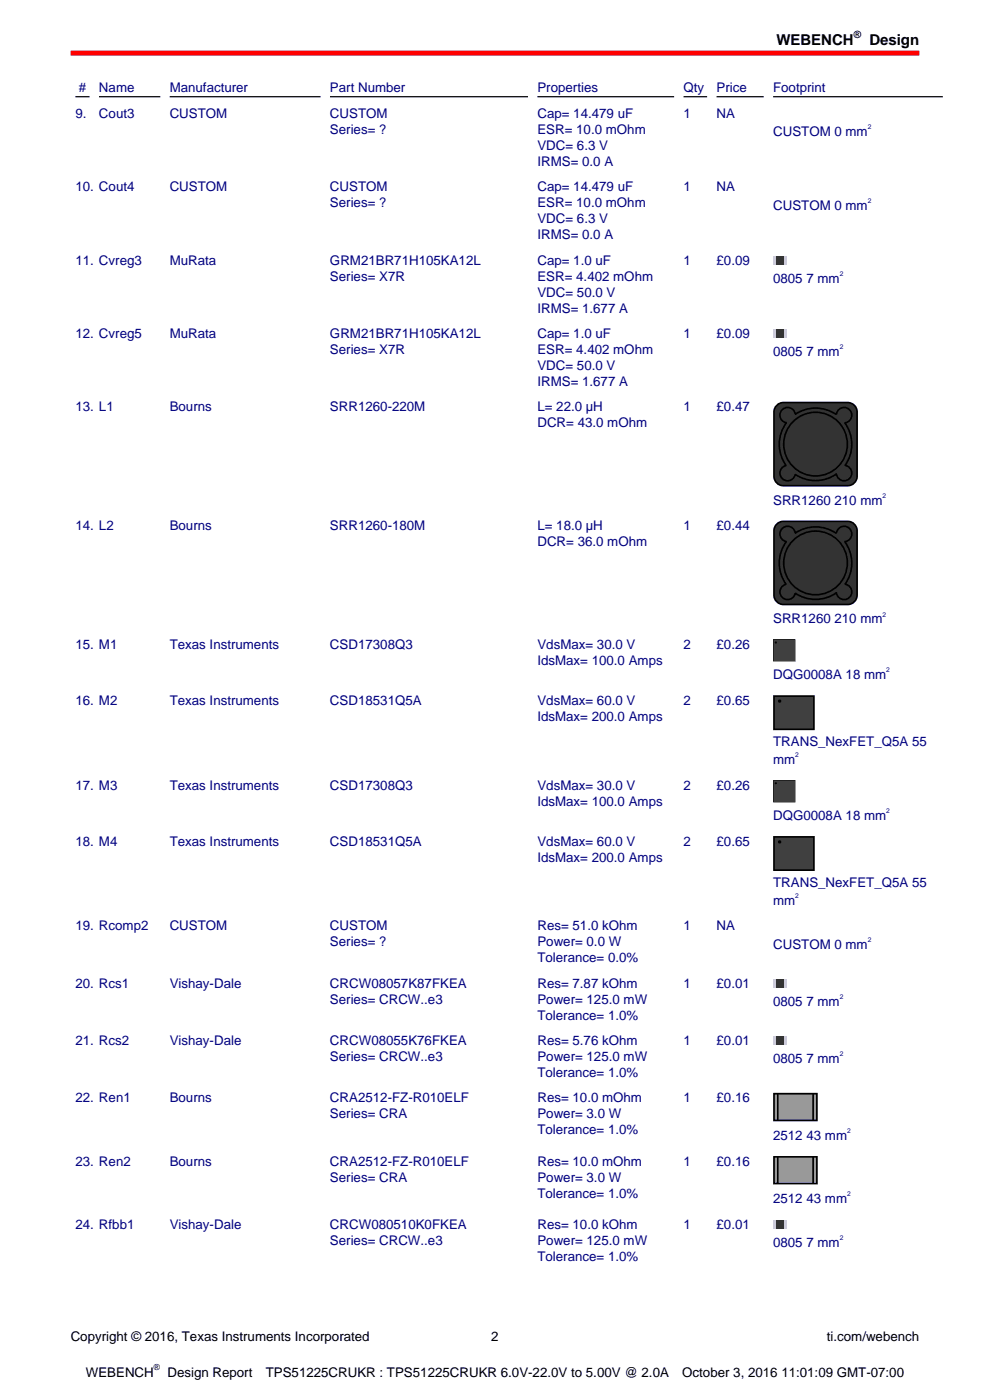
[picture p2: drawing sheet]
<svg xmlns="http://www.w3.org/2000/svg" width="210mm" height="297mm" viewBox="0 0 210 297" stroke-linecap="round" stroke-linejoin="round" font-family="sans-serif">
<defs><g id="words">
<g font-size="3.2">
<text x="164.7" y="9.6">WEBENCH</text>
<text x="184.4" y="9.6">Design</text>
</g>
<g font-size="2.8" fill="#000080">
<text x="16.7" y="19.4">#</text>
<text x="21" y="19.4">Name</text>
<text x="36" y="19.4">Manufacturer</text>
<text x="70" y="19.4">Part Number</text>
<text x="114" y="19.4">Properties</text>
<text x="145" y="19.4">Qty</text>
<text x="152" y="19.4">Price</text>
<text x="164" y="19.4">Footprint</text>
<text x="16" y="25.1">9.</text>
<text x="21" y="25.1">Cout3</text>
<text x="36" y="25.1">CUSTOM</text>
<text x="70" y="25.1">CUSTOM</text>
<text x="70" y="28.5">Series= ?</text>
<text x="114" y="25.1">Cap= 14.479 uF</text>
<text x="114" y="28.5">ESR= 10.0 mOhm</text>
<text x="145" y="25.1">1</text>
<text x="152" y="25.1">NA</text>
<text x="164" y="28.9">CUSTOM 0 mm</text>
<text x="114" y="31.8">VDC= 6.3 V</text>
<text x="114" y="35.2">IRMS= 0.0 A</text>
<text x="16" y="40.6">10. Cout4</text>
<text x="36" y="40.6">CUSTOM</text>
<text x="70" y="40.6">CUSTOM</text>
<text x="114" y="40.6">Cap= 14.479 uF</text>
<text x="145" y="40.6">1</text>
<text x="152" y="40.6">NA</text>
<text x="70" y="44">Series= ?</text>
<text x="114" y="44">ESR= 10.0 mOhm</text>
<text x="114" y="47.4">VDC= 6.3 V</text>
<text x="164" y="44.5">CUSTOM 0 mm</text>
<text x="114" y="50.8">IRMS= 0.0 A</text>
<text x="16" y="56.2">11. Cvreg3</text>
<text x="36" y="56.2">MuRata</text>
<text x="70" y="56.2">GRM21BR71H105KA12L</text>
<text x="70" y="59.5">Series= X7R</text>
<text x="114" y="56.2">Cap= 1.0 uF</text>
<text x="114" y="59.5">ESR= 4.402 mOhm</text>
<text x="145" y="56.2">1</text>
<text x="152" y="56.2">£0.09</text>
<text x="114" y="62.9">VDC= 50.0 V</text>
<text x="164" y="60">0805 7 mm</text>
<text x="16" y="71.7">12. Cvreg5</text>
<text x="36" y="71.7">MuRata</text>
<text x="70" y="71.7">GRM21BR71H105KA12L</text>
<text x="114" y="66.3">IRMS= 1.677 A</text>
<text x="114" y="71.7">Cap= 1.0 uF</text>
<text x="145" y="71.7">1</text>
<text x="152" y="71.7">£0.09</text>
<text x="70" y="75.1">Series= X7R</text>
<text x="114" y="75.1">ESR= 4.402 mOhm</text>
<text x="164" y="75.6">0805 7 mm</text>
<text x="114" y="78.5">VDC= 50.0 V</text>
<text x="114" y="81.9">IRMS= 1.677 A</text>
<text x="16" y="87.2">13. L1</text>
<text x="36" y="87.2">Bourns</text>
<text x="70" y="87.2">SRR1260-220M</text>
<text x="114" y="87.2">L= 22.0 µH</text>
<text x="145" y="87.2">1</text>
<text x="152" y="87.2">£0.47</text>
<text x="114" y="90.6">DCR= 43.0 mOhm</text>
<text x="164" y="107.1">SRR1260 210 mm</text>
<text x="16" y="112.5">14. L2</text>
<text x="36" y="112.5">Bourns</text>
<text x="70" y="112.5">SRR1260-180M</text>
<text x="114" y="112.5">L= 18.0 µH</text>
<text x="145" y="112.5">1</text>
<text x="152" y="112.5">£0.44</text>
<text x="114" y="115.8">DCR= 36.0 mOhm</text>
<text x="16" y="137.7">15. M1</text>
<text x="36" y="137.7">Texas Instruments</text>
<text x="70" y="137.7">CSD17308Q3</text>
<text x="114" y="137.7">VdsMax= 30.0 V</text>
<text x="145" y="137.7">2</text>
<text x="152" y="137.7">£0.26</text>
<text x="164" y="132.3">SRR1260 210 mm</text>
<text x="114" y="141">IdsMax= 100.0 Amps</text>
<text x="16" y="149.5">16. M2</text>
<text x="36" y="149.5">Texas Instruments</text>
<text x="70" y="149.5">CSD18531Q5A</text>
<text x="114" y="149.5">VdsMax= 60.0 V</text>
<text x="145" y="149.5">2</text>
<text x="152" y="149.5">£0.65</text>
<text x="164" y="144.1">DQG0008A 18 mm</text>
<text x="114" y="152.9">IdsMax= 200.0 Amps</text>
<text x="164" y="158.3">TRANS_NexFET_Q5A 55</text>
<text x="16" y="167.5">17. M3</text>
<text x="36" y="167.5">Texas Instruments</text>
<text x="70" y="167.5">CSD17308Q3</text>
<text x="114" y="167.5">VdsMax= 30.0 V</text>
<text x="145" y="167.5">2</text>
<text x="152" y="167.5">£0.26</text>
<text x="164" y="162.1">mm</text>
<text x="114" y="170.9">IdsMax= 100.0 Amps</text>
<text x="16" y="179.4">18. M4</text>
<text x="36" y="179.4">Texas Instruments</text>
<text x="70" y="179.4">CSD18531Q5A</text>
<text x="114" y="179.4">VdsMax= 60.0 V</text>
<text x="145" y="179.4">2</text>
<text x="152" y="179.4">£0.65</text>
<text x="164" y="174">DQG0008A 18 mm</text>
<text x="114" y="182.8">IdsMax= 200.0 Amps</text>
<text x="164" y="188.2">TRANS_NexFET_Q5A 55</text>
<text x="16" y="197.4">19. Rcomp2</text>
<text x="36" y="197.4">CUSTOM</text>
<text x="70" y="197.4">CUSTOM</text>
<text x="114" y="197.4">Res= 51.0 kOhm</text>
<text x="145" y="197.4">1</text>
<text x="152" y="197.4">NA</text>
<text x="164" y="192">mm</text>
<text x="70" y="200.8">Series= ?</text>
<text x="114" y="200.8">Power= 0.0 W</text>
<text x="164" y="201.2">CUSTOM 0 mm</text>
<text x="16" y="209.6">20. Rcs1</text>
<text x="36" y="209.6">Vishay-Dale</text>
<text x="70" y="209.6">CRCW08057K87FKEA</text>
<text x="114" y="204.2">Tolerance= 0.0%</text>
<text x="114" y="209.6">Res= 7.87 kOhm</text>
<text x="145" y="209.6">1</text>
<text x="152" y="209.6">£0.01</text>
<text x="70" y="212.9">Series= CRCW..e3</text>
<text x="114" y="212.9">Power= 125.0 mW</text>
<text x="164" y="213.4">0805 7 mm</text>
<text x="16" y="221.7">21. Rcs2</text>
<text x="36" y="221.7">Vishay-Dale</text>
<text x="70" y="221.7">CRCW08055K76FKEA</text>
<text x="114" y="216.3">Tolerance= 1.0%</text>
<text x="114" y="221.7">Res= 5.76 kOhm</text>
<text x="145" y="221.7">1</text>
<text x="152" y="221.7">£0.01</text>
<text x="70" y="225.1">Series= CRCW..e3</text>
<text x="114" y="225.1">Power= 125.0 mW</text>
<text x="164" y="225.6">0805 7 mm</text>
<text x="16" y="233.9">22. Ren1</text>
<text x="36" y="233.9">Bourns</text>
<text x="70" y="233.9">CRA2512-FZ-R010ELF</text>
<text x="114" y="228.5">Tolerance= 1.0%</text>
<text x="114" y="233.9">Res= 10.0 mOhm</text>
<text x="145" y="233.9">1</text>
<text x="152" y="233.9">£0.16</text>
<text x="70" y="237.3">Series= CRA</text>
<text x="114" y="237.3">Power= 3.0 W</text>
<text x="114" y="240.6">Tolerance= 1.0%</text>
<text x="164" y="241.9">2512 43 mm</text>
<text x="16" y="247.3">23. Ren2</text>
<text x="36" y="247.3">Bourns</text>
<text x="70" y="247.3">CRA2512-FZ-R010ELF</text>
<text x="70" y="250.7">Series= CRA</text>
<text x="114" y="247.3">Res= 10.0 mOhm</text>
<text x="114" y="250.7">Power= 3.0 W</text>
<text x="145" y="247.3">1</text>
<text x="152" y="247.3">£0.16</text>
<text x="114" y="254">Tolerance= 1.0%</text>
<text x="164" y="255.3">2512 43 mm</text>
<text x="16" y="260.7">24. Rfbb1</text>
<text x="36" y="260.7">Vishay-Dale</text>
<text x="70" y="260.7">CRCW080510K0FKEA</text>
<text x="114" y="260.7">Res= 10.0 kOhm</text>
<text x="145" y="260.7">1</text>
<text x="152" y="260.7">£0.01</text>
<text x="70" y="264.1">Series= CRCW..e3</text>
<text x="114" y="264.1">Power= 125.0 mW</text>
<text x="114" y="267.4">Tolerance= 1.0%</text>
<text x="164" y="264.5">0805 7 mm</text>
</g>
<g font-size="2.8">
<text x="15" y="284.4">Copyright © 2016, Texas Instruments Incorporated</text>
<text x="104.2" y="284.4">2</text>
<text x="175.4" y="284.4">ti.com/webench</text>
<text x="18.2" y="292">WEBENCH</text>
<text x="35.5" y="292">Design Report</text>
<text x="56.4" y="292">TPS51225CRUKR : TPS51225CRUKR 6.0V-22.0V to 5.00V @ 2.0A</text>
<text x="144.7" y="292">October 3, 2016 11:01:09 GMT-07:00</text>
</g>
<text font-size="2.1" x="181.1" y="8">®</text>
<text font-size="1.8" x="32.6" y="290.6">®</text>
<g font-size="1.4" fill="#000080">
<text x="184.1" y="27.4">2</text>
<text x="184.1" y="43">2</text>
<text x="178.1" y="58.5">2</text>
<text x="178.1" y="74.1">2</text>
<text x="187.2" y="105.6">2</text>
<text x="187.2" y="130.8">2</text>
<text x="188" y="142.7">2</text>
<text x="168.7" y="160.7">2</text>
<text x="188" y="172.5">2</text>
<text x="168.7" y="190.5">2</text>
<text x="184.1" y="199.8">2</text>
<text x="178.1" y="211.9">2</text>
<text x="178.1" y="224.1">2</text>
<text x="179.7" y="240.4">2</text>
<text x="179.7" y="253.8">2</text>
<text x="178.1" y="263">2</text>
</g>
</g></defs>
<path d="M15 11.3h180" fill="none" stroke="#f00" stroke-width="1.1" stroke-linecap="butt"/>
<path d="M16 20.5h3M21 20.5h13M36 20.5h32M70 20.5h42M114 20.5h29M145 20.5h5M152 20.5h10M164 20.5h36" fill="none" stroke="#000" stroke-width=".26"/>
<path d="M164 54.4h2.8v1.8h-2.8z" fill="#cbcbcb"/>
<path d="M164.6 54.4h1.6v1.8h-1.6z" fill="#363636"/>
<path d="M164 69.9h2.8v1.8h-2.8z" fill="#cbcbcb"/>
<path d="M164.6 69.9h1.6v1.8h-1.6z" fill="#363636"/>
<path d="M164.8 86l.8-.5 .6-.1h13.6a2 2 0 0 1 2 2v13.6a2 2 0 0 1-2 2h-13.6a2 2 0 0 1-2-2v-13.6v-.5z" fill="#333"/>
<path d="M164.8 86l.8-.5 .6-.1h13.6a2 2 0 0 1 2 2v13.6a2 2 0 0 1-2 2h-13.6a2 2 0 0 1-2-2v-13.6v-.5z" fill="none" stroke="#000" stroke-width=".35"/>
<path d="M165.9 86.9a1.61 1.61 0 0 1 1.7-.4 1.61 1.61 0 0 1 1.1 1.4 7.7 7.7 0 0 1 8.6 0l.1-.1a1.65 1.65 0 0 1 1.8-1.3 1.65 1.65 0 0 1 1.5 1.6 1.65 1.65 0 0 1-1.5 1.6 7.7 7.7 0 0 1 0 9.1 1.63 1.63 0 0 1 1.5 1.6 1.63 1.63 0 0 1-1.6 1.6 1.63 1.63 0 0 1-1.7-1.5h.1a7.7 7.7 0 0 1-8.9 .1 1.62 1.62 0 0 1-2.7 .9 1.62 1.62 0 0 1 .8-2.7 7.9 7.9 0 0 1 .1-9.1 1.64 1.64 0 0 1-.9-2.8z" fill="#333"/>
<path d="M168.6 100.6a7.7 7.7 0 0 0 8.9-.1 1.58 1.58 0 0 0 1.6 1.5 1.63 1.63 0 0 0 1.6-1.5 1.63 1.63 0 0 0-1.5-1.7 7.9 7.9 0 0 0 .1-9.1 1.63 1.63 0 0 0 1.4-1.7 1.63 1.63 0 0 0-1.5-1.6 1.63 1.63 0 0 0-1.8 1.4l-.1 .1a7.7 7.7 0 0 0-8.6 0 1.63 1.63 0 0 0-1.7-1.4 1.63 1.63 0 0 0-1.6 1.5 1.63 1.63 0 0 0 1.4 1.7 7.9 7.9 0 0 0-.1 9.1 1.63 1.63 0 0 0-.7 2.8 1.63 1.63 0 0 0 2.7-.9" fill="none" stroke="#000" stroke-width=".35"/>
<circle cx="173" cy="94.2" r="6.8" fill="#333"/>
<circle cx="173" cy="94.2" r="6.8" fill="none" stroke="#000" stroke-width=".35"/>
<path d="M164.8 111.2l.8-.5 .6-.1h13.6a2 2 0 0 1 2 2v13.6a2 2 0 0 1-2 2h-13.6a2 2 0 0 1-2-2v-13.6v-.5z" fill="#333"/>
<path d="M164.8 111.2l.8-.5 .6-.1h13.6a2 2 0 0 1 2 2v13.6a2 2 0 0 1-2 2h-13.6a2 2 0 0 1-2-2v-13.6v-.5z" fill="none" stroke="#000" stroke-width=".35"/>
<path d="M165.9 112.1a1.61 1.61 0 0 1 1.7-.4 1.61 1.61 0 0 1 1.1 1.4 7.7 7.7 0 0 1 8.6 0l.1-.1a1.65 1.65 0 0 1 1.8-1.3 1.65 1.65 0 0 1 1.5 1.6 1.65 1.65 0 0 1-1.5 1.6 7.7 7.7 0 0 1 0 9.1 1.63 1.63 0 0 1 1.5 1.6 1.63 1.63 0 0 1-1.6 1.6 1.63 1.63 0 0 1-1.7-1.5h.1a7.7 7.7 0 0 1-8.9 .1 1.62 1.62 0 0 1-2.7 1 1.62 1.62 0 0 1 .8-2.8 7.9 7.9 0 0 1 .1-9.1 1.64 1.64 0 0 1-.9-2.8z" fill="#333"/>
<path d="M168.6 125.8a7.7 7.7 0 0 0 8.9-.1 1.58 1.58 0 0 0 1.6 1.5 1.63 1.63 0 0 0 1.6-1.5 1.63 1.63 0 0 0-1.5-1.7 7.9 7.9 0 0 0 .1-9.1 1.63 1.63 0 0 0 1.4-1.7 1.63 1.63 0 0 0-1.5-1.6 1.63 1.63 0 0 0-1.8 1.4l-.1 .1a7.7 7.7 0 0 0-8.6 0 1.63 1.63 0 0 0-1.7-1.4 1.63 1.63 0 0 0-1.6 1.5 1.63 1.63 0 0 0 1.4 1.7 7.9 7.9 0 0 0-.1 9.1 1.63 1.63 0 0 0-.7 2.8 1.63 1.63 0 0 0 2.7-.9" fill="none" stroke="#000" stroke-width=".35"/>
<circle cx="173" cy="119.4" r="6.8" fill="#333"/>
<circle cx="173" cy="119.4" r="6.8" fill="none" stroke="#000" stroke-width=".35"/>
<path d="M164 135.7h4.7v4.6h-4.7z" fill="#404040"/>
<g fill="#000">
<path d="M164.4 136.3a.15 .15 0 0 1 .3 0 .15 .15 0 0 1-.3 0zM164.4 136.3a.22 .22 0 0 0 .4 0 .22 .22 0 0 0-.4 0z"/>
<path d="M164.1 135.7h4.5v4.6h-4.5zM164 135.6v4.8h4.7v-4.8z"/>
<circle cx="164.6" cy="136.3" r=".17"/>
</g>
<path d="M164.2 147.7h8.4v7h-8.4z" fill="#404040"/>
<g fill="none" stroke="#000" stroke-width=".35">
<path d="M164.2 147.7h8.4v7h-8.4z"/>
<circle cx="165.4" cy="148.7" r=".18"/>
</g>
<path d="M164 165.5h4.7v4.7h-4.7z" fill="#404040"/>
<g fill="#000">
<path d="M164.4 166.2a.15 .15 0 0 1 .3 0 .15 .15 0 0 1-.3 0zM164.4 166.2a.22 .22 0 0 0 .4 0 .22 .22 0 0 0-.4 0z"/>
<path d="M164.1 165.6h4.5v4.5h-4.5zM164 165.5v4.7h4.7v-4.7z"/>
<circle cx="164.6" cy="166.2" r=".17"/>
</g>
<path d="M164.2 177.5h8.4v7.1h-8.4z" fill="#404040"/>
<g fill="none" stroke="#000" stroke-width=".35">
<path d="M164.2 177.5h8.4v7.1h-8.4z"/>
<circle cx="165.4" cy="178.6" r=".18"/>
</g>
<path d="M164 207.8h2.8v1.8h-2.8z" fill="#cbcbcb"/>
<path d="M164.6 207.8h1.6v1.8h-1.6z" fill="#363636"/>
<path d="M164 219.9h2.8v1.8h-2.8z" fill="#cbcbcb"/>
<path d="M164.6 219.9h1.6v1.8h-1.6z" fill="#363636"/>
<path d="M164.2 232h9.1v5.7h-9.1z" fill="#999"/>
<path d="M164.2 232h9.1v5.7h-9.1zM165 232v5.7M172.5 232v5.7" fill="none" stroke="#000" stroke-width=".35"/>
<path d="M164.2 245.4h9.1v5.7h-9.1z" fill="#999"/>
<path d="M164.2 245.4h9.1v5.7h-9.1zM165 245.4v5.7M172.5 245.4v5.7" fill="none" stroke="#000" stroke-width=".35"/>
<path d="M164 258.9h2.8v1.8h-2.8z" fill="#cbcbcb"/>
<path d="M164.6 258.9h1.6v1.8h-1.6z" fill="#363636"/>
<use href="#words"/>
</svg>
